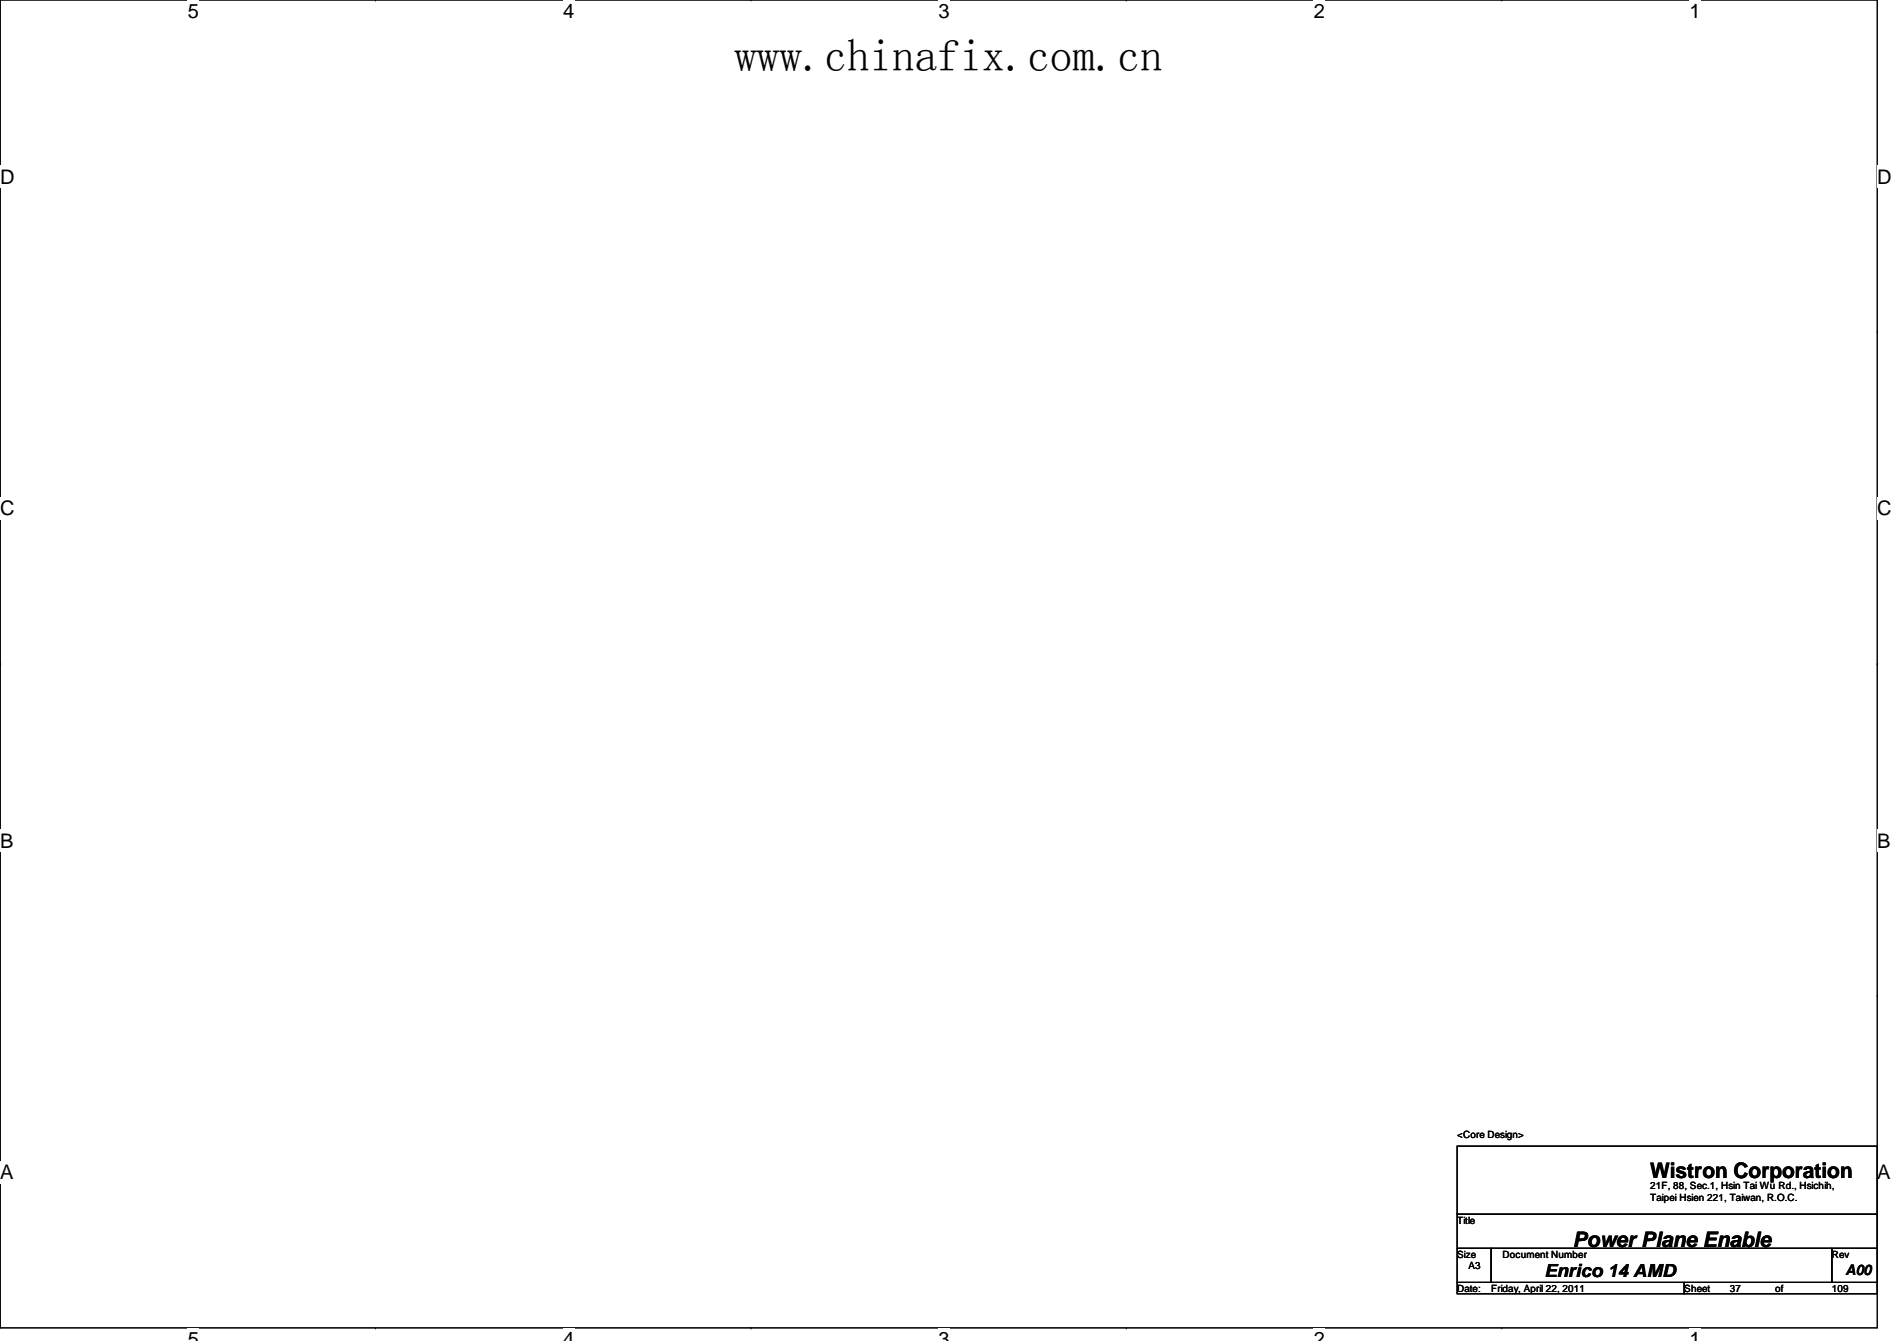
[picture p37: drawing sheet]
<svg xmlns="http://www.w3.org/2000/svg" width="297mm" height="210mm" viewBox="0 0 297 210" stroke-linecap="round" stroke-linejoin="round" font-family="sans-serif">
<defs><g id="words">
<text font-size="7.1" x="115" y="11.1">www.chinafix.com.cn</text>
<g font-size="3.3">
<text x="258.4" y="184.3">Wistron Corporation</text>
<text x="246.3" y="195.2">Power Plane Enable</text>
</g>
<g font-size="3.1">
<text x="29.4" y="2.8">5</text>
<text x="88.2" y="2.8">4</text>
<text x="147" y="2.8">3</text>
<text x="205.7" y="2.8">2</text>
<text x="264.5" y="2.8">1</text>
<text x="0" y="28.7">D</text>
<text x="294" y="28.7">D</text>
<text x="0" y="80.7">C</text>
<text x="294" y="80.7">C</text>
<text x="0" y="132.7">B</text>
<text x="294" y="132.7">B</text>
<text x="0" y="184.6">A</text>
<text x="294" y="184.6">A</text>
<text x="29.4" y="210.7">5</text>
<text x="88.2" y="210.7">4</text>
<text x="147" y="210.7">3</text>
<text x="205.7" y="210.7">2</text>
<text x="264.5" y="210.7">1</text>
</g>
<text font-size="2.8" x="241.8" y="199.9">Enrico 14 AMD</text>
<text font-size="2.3" x="289" y="199.6">A00</text>
<g font-size="1.6">
<text x="228.2" y="178.2">&lt;Core Design&gt;</text>
<text x="228.2" y="191.5">Title</text>
<text x="258.4" y="186.2">21F, 88, Sec.1, Hsin Tai Wu Rd., Hsichih,</text>
<text x="258.4" y="188">Taipei Hsien 221, Taiwan, R.O.C.</text>
<text x="228.2" y="196.8">Size</text>
<text x="235.3" y="196.8">Document Number</text>
<text x="286.8" y="196.8">Rev</text>
<text x="228.2" y="202.2">Date:</text>
<text x="230" y="198.6">A3</text>
<text x="233.5" y="202.2">Friday, April 22, 2011</text>
<text x="263.7" y="202.2">Sheet</text>
<text x="270.8" y="202.2">37</text>
<text x="278" y="202.2">of</text>
<text x="286.8" y="202.2">109</text>
</g>
</g></defs>
<path d="M0 0h293.9v207.8h-293.9z" fill="none" stroke="#000" stroke-width=".17"/>
<g fill="#fff">
<path d="M29.4 0h1.8v3.5h-1.8z"/>
<path d="M29.4 207.8h1.8v2.1h-1.8z"/>
</g>
<path d="M58.8 0h.1M58.8 207.8h.1" fill="none" stroke="#000" stroke-width=".17"/>
<g fill="#fff">
<path d="M88.2 0h1.7v3.5h-1.7z"/>
<path d="M88.2 207.8h1.7v2.1h-1.7z"/>
</g>
<path d="M117.6 0h.1M117.6 207.8h.1" fill="none" stroke="#000" stroke-width=".17"/>
<g fill="#fff">
<path d="M147 0h1.7v3.5h-1.7z"/>
<path d="M147 207.8h1.7v2.1h-1.7z"/>
</g>
<path d="M176.4 0h.1M176.4 207.8h.1" fill="none" stroke="#000" stroke-width=".17"/>
<g fill="#fff">
<path d="M205.7 0h1.8v3.5h-1.8z"/>
<path d="M205.7 207.8h1.8v2.1h-1.8z"/>
</g>
<path d="M235.1 0h.1M235.1 207.8h.1" fill="none" stroke="#000" stroke-width=".17"/>
<g fill="#fff">
<path d="M264.5 0h1.8v3.5h-1.8z"/>
<path d="M264.5 207.8h1.8v2.1h-1.8z"/>
<path d="M0 25.9h2.3v3.5h-2.3z"/>
<path d="M293.9 25.9h2.3v3.5h-2.3z"/>
<path d="M0 77.9h2.3v3.5h-2.3z"/>
<path d="M293.9 77.9h2.3v3.5h-2.3z"/>
</g>
<path d="M0 51.9h.1M293.9 51.9h.1" fill="none" stroke="#000" stroke-width=".17"/>
<g fill="#fff">
<path d="M0 129.9h2.1v3.4h-2.1z"/>
<path d="M293.9 129.9h2.1v3.4h-2.1z"/>
</g>
<path d="M0 103.9h.1M293.9 103.9h.1" fill="none" stroke="#000" stroke-width=".17"/>
<path d="M0 103.9h.1M293.9 103.9h.1" fill="none" stroke="#000" stroke-width=".16"/>
<g fill="#fff">
<path d="M0 181.8h2.1v3.5h-2.1z"/>
<path d="M293.9 181.8h2.1v3.5h-2.1z"/>
</g>
<path d="M0 155.9h.1M293.9 155.9h.1M228.2 179.4h65.7v10.7h-65.7zM228.2 190.1h65.7v5.3h-65.7zM228.2 195.4h5.3v5.3h-5.3zM233.5 195.4h53.3v5.3h-53.3zM286.8 195.4h7.1v5.3h-7.1zM228.2 200.7h35.5v1.8h-35.5zM263.7 200.7h30.2v1.8h-30.2z" fill="none" stroke="#000" stroke-width=".17"/>
<use href="#words"/>
</svg>
